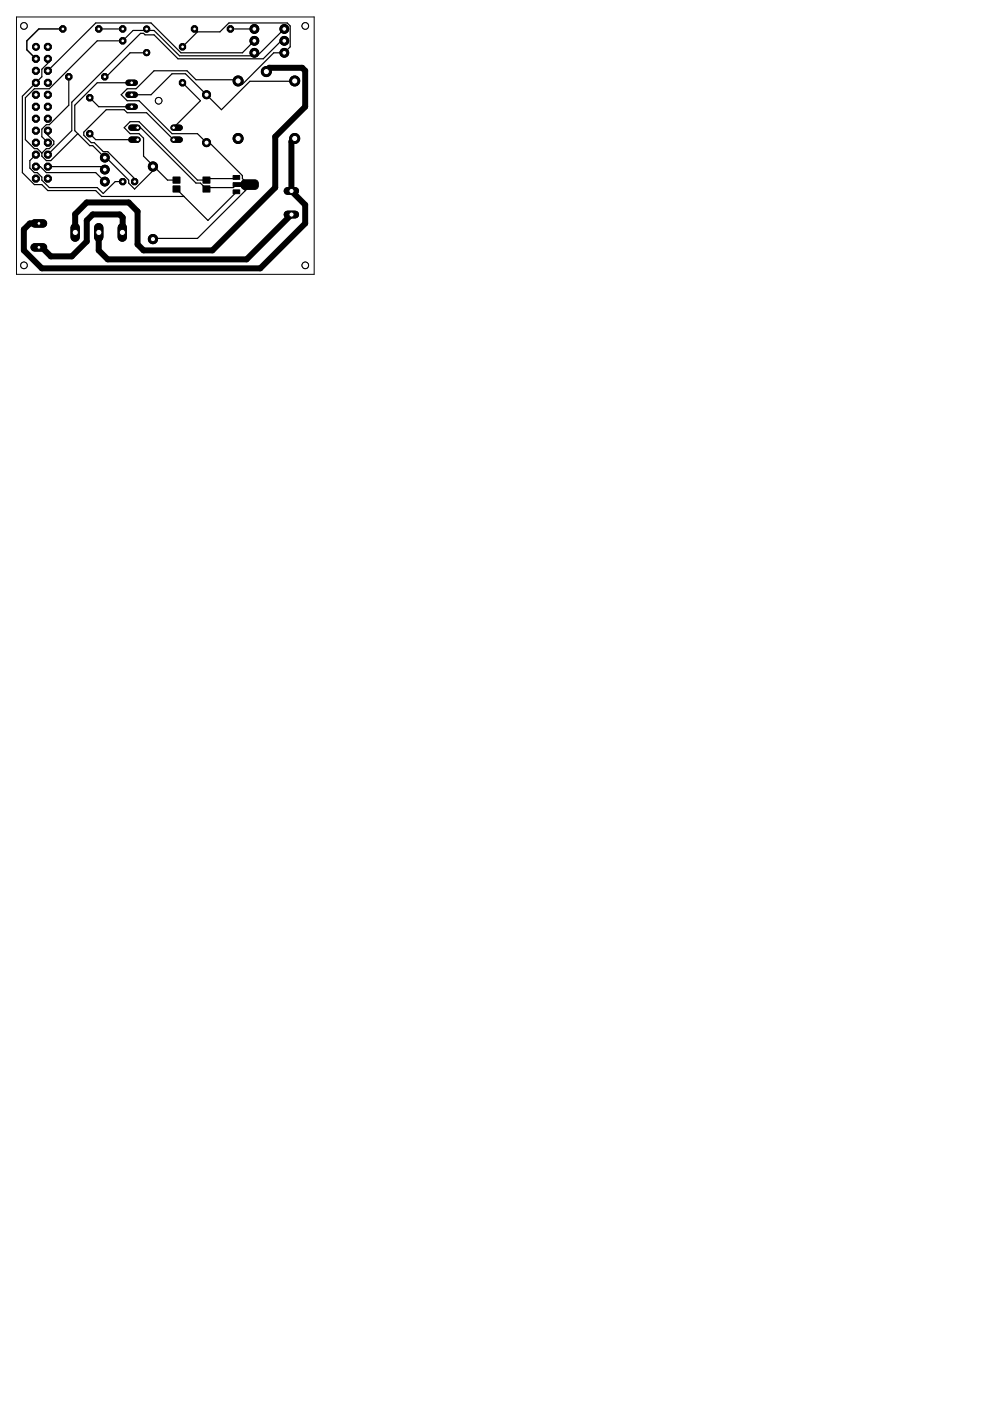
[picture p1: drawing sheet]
<svg xmlns="http://www.w3.org/2000/svg" width="210mm" height="297mm" viewBox="0 0 210 297" stroke-linecap="round" stroke-linejoin="round" font-family="sans-serif">
<path d="M15.9 48.3v2" fill="none" stroke="#000" stroke-width="2"/>
<circle cx="16" cy="49.3" r=".66" fill="#fff" stroke="#000" stroke-width=".21"/>
<path d="M20.9 48.3v2" fill="none" stroke="#000" stroke-width="2"/>
<circle cx="21" cy="49.3" r=".66" fill="#fff" stroke="#000" stroke-width=".21"/>
<path d="M25.9 48.3v2" fill="none" stroke="#000" stroke-width="2"/>
<circle cx="26" cy="49.3" r=".66" fill="#fff" stroke="#000" stroke-width=".21"/>
<path d="M7.3 52.5h1.8" fill="none" stroke="#000" stroke-width="1.8"/>
<circle cx="8.3" cy="52.5" r=".4" fill="#fff" stroke="#000" stroke-width=".21"/>
<path d="M7.3 47.4h1.8" fill="none" stroke="#000" stroke-width="1.8"/>
<circle cx="8.3" cy="47.4" r=".4" fill="#fff" stroke="#000" stroke-width=".21"/>
<circle cx="53.9" cy="6.1" r=".93" fill="#000" stroke="#000" stroke-width=".21"/>
<circle cx="53.9" cy="6.1" r=".51" fill="#fff" stroke="#000" stroke-width=".21"/>
<circle cx="53.9" cy="8.7" r=".93" fill="#000" stroke="#000" stroke-width=".21"/>
<circle cx="53.9" cy="8.7" r=".51" fill="#fff" stroke="#000" stroke-width=".21"/>
<circle cx="53.9" cy="11.2" r=".93" fill="#000" stroke="#000" stroke-width=".21"/>
<circle cx="53.9" cy="11.2" r=".51" fill="#fff" stroke="#000" stroke-width=".21"/>
<circle cx="60.3" cy="11.2" r=".93" fill="#000" stroke="#000" stroke-width=".21"/>
<circle cx="60.3" cy="11.2" r=".51" fill="#fff" stroke="#000" stroke-width=".21"/>
<circle cx="60.3" cy="8.7" r=".93" fill="#000" stroke="#000" stroke-width=".21"/>
<circle cx="60.3" cy="8.7" r=".51" fill="#fff" stroke="#000" stroke-width=".21"/>
<circle cx="60.3" cy="6.1" r=".93" fill="#000" stroke="#000" stroke-width=".21"/>
<circle cx="60.3" cy="6.1" r=".51" fill="#fff" stroke="#000" stroke-width=".21"/>
<path d="M36.8 27.1h1.3" fill="none" stroke="#000" stroke-width="1.3"/>
<circle cx="36.8" cy="27.1" r=".4" fill="#fff" stroke="#000" stroke-width=".21"/>
<path d="M36.8 29.6h1.3" fill="none" stroke="#000" stroke-width="1.3"/>
<circle cx="36.8" cy="29.6" r=".4" fill="#fff" stroke="#000" stroke-width=".21"/>
<path d="M27.9 29.6h1.3" fill="none" stroke="#000" stroke-width="1.3"/>
<circle cx="29.2" cy="29.6" r=".4" fill="#fff" stroke="#000" stroke-width=".21"/>
<path d="M27.9 27.1h1.3" fill="none" stroke="#000" stroke-width="1.3"/>
<circle cx="29.2" cy="27.1" r=".4" fill="#fff" stroke="#000" stroke-width=".21"/>
<circle cx="31.1" cy="11.2" r=".66" fill="#000" stroke="#000" stroke-width=".21"/>
<circle cx="31.1" cy="11.2" r=".4" fill="#fff" stroke="#000" stroke-width=".21"/>
<circle cx="31.1" cy="6.2" r=".66" fill="#000" stroke="#000" stroke-width=".21"/>
<circle cx="31.1" cy="6.2" r=".4" fill="#fff" stroke="#000" stroke-width=".21"/>
<circle cx="50.5" cy="17.2" r="1.06" fill="#000" stroke="#000" stroke-width=".21"/>
<circle cx="50.5" cy="17.2" r=".66" fill="#fff" stroke="#000" stroke-width=".21"/>
<circle cx="50.5" cy="29.4" r="1.06" fill="#000" stroke="#000" stroke-width=".21"/>
<circle cx="50.5" cy="29.4" r=".66" fill="#fff" stroke="#000" stroke-width=".21"/>
<circle cx="62.5" cy="17.2" r="1.06" fill="#000" stroke="#000" stroke-width=".21"/>
<circle cx="62.5" cy="17.2" r=".66" fill="#fff" stroke="#000" stroke-width=".21"/>
<circle cx="62.5" cy="29.4" r="1.06" fill="#000" stroke="#000" stroke-width=".21"/>
<circle cx="62.5" cy="29.4" r=".66" fill="#fff" stroke="#000" stroke-width=".21"/>
<circle cx="56.5" cy="15.2" r="1.06" fill="#000" stroke="#000" stroke-width=".21"/>
<circle cx="56.5" cy="15.2" r=".66" fill="#fff" stroke="#000" stroke-width=".21"/>
<path d="M61 45.5h1.6" fill="none" stroke="#000" stroke-width="1.7"/>
<circle cx="61.8" cy="45.5" r=".55" fill="#fff" stroke="#000" stroke-width=".21"/>
<path d="M61 40.5h1.6" fill="none" stroke="#000" stroke-width="1.7"/>
<circle cx="61.8" cy="40.5" r=".55" fill="#fff" stroke="#000" stroke-width=".21"/>
<circle cx="32.4" cy="50.7" r=".97" fill="#000" stroke="#000" stroke-width=".21"/>
<circle cx="32.4" cy="50.7" r=".55" fill="#fff" stroke="#000" stroke-width=".21"/>
<circle cx="32.4" cy="35.3" r=".97" fill="#000" stroke="#000" stroke-width=".21"/>
<circle cx="32.4" cy="35.3" r=".55" fill="#fff" stroke="#000" stroke-width=".21"/>
<circle cx="7.6" cy="9.9" r=".72" fill="#000" stroke="#000" stroke-width=".21"/>
<circle cx="7.6" cy="9.9" r=".47" fill="#fff" stroke="#000" stroke-width=".21"/>
<circle cx="10.1" cy="9.9" r=".78" fill="#000" stroke="#000" stroke-width=".21"/>
<circle cx="10.2" cy="9.9" r=".47" fill="#fff" stroke="#000" stroke-width=".21"/>
<circle cx="7.6" cy="12.5" r=".78" fill="#000" stroke="#000" stroke-width=".21"/>
<circle cx="7.6" cy="12.5" r=".47" fill="#fff" stroke="#000" stroke-width=".21"/>
<circle cx="10.1" cy="12.5" r=".78" fill="#000" stroke="#000" stroke-width=".21"/>
<circle cx="10.2" cy="12.5" r=".47" fill="#fff" stroke="#000" stroke-width=".21"/>
<circle cx="7.6" cy="15" r=".78" fill="#000" stroke="#000" stroke-width=".21"/>
<circle cx="7.6" cy="15" r=".47" fill="#fff" stroke="#000" stroke-width=".21"/>
<circle cx="10.1" cy="15" r=".78" fill="#000" stroke="#000" stroke-width=".21"/>
<circle cx="10.2" cy="15" r=".47" fill="#fff" stroke="#000" stroke-width=".21"/>
<circle cx="7.6" cy="17.5" r=".78" fill="#000" stroke="#000" stroke-width=".21"/>
<circle cx="7.6" cy="17.5" r=".47" fill="#fff" stroke="#000" stroke-width=".21"/>
<circle cx="10.1" cy="17.5" r=".78" fill="#000" stroke="#000" stroke-width=".21"/>
<circle cx="10.2" cy="17.5" r=".47" fill="#fff" stroke="#000" stroke-width=".21"/>
<circle cx="7.6" cy="20.1" r=".78" fill="#000" stroke="#000" stroke-width=".21"/>
<circle cx="7.6" cy="20.1" r=".47" fill="#fff" stroke="#000" stroke-width=".21"/>
<circle cx="10.1" cy="20.1" r=".78" fill="#000" stroke="#000" stroke-width=".21"/>
<circle cx="10.2" cy="20.1" r=".47" fill="#fff" stroke="#000" stroke-width=".21"/>
<circle cx="7.6" cy="22.6" r=".78" fill="#000" stroke="#000" stroke-width=".21"/>
<circle cx="7.6" cy="22.6" r=".47" fill="#fff" stroke="#000" stroke-width=".21"/>
<circle cx="10.1" cy="22.6" r=".78" fill="#000" stroke="#000" stroke-width=".21"/>
<circle cx="10.2" cy="22.6" r=".47" fill="#fff" stroke="#000" stroke-width=".21"/>
<circle cx="7.6" cy="25.2" r=".78" fill="#000" stroke="#000" stroke-width=".21"/>
<circle cx="7.6" cy="25.2" r=".47" fill="#fff" stroke="#000" stroke-width=".21"/>
<circle cx="10.1" cy="25.2" r=".78" fill="#000" stroke="#000" stroke-width=".21"/>
<circle cx="10.2" cy="25.2" r=".47" fill="#fff" stroke="#000" stroke-width=".21"/>
<circle cx="7.6" cy="27.7" r=".78" fill="#000" stroke="#000" stroke-width=".21"/>
<circle cx="7.6" cy="27.7" r=".47" fill="#fff" stroke="#000" stroke-width=".21"/>
<circle cx="10.1" cy="27.7" r=".78" fill="#000" stroke="#000" stroke-width=".21"/>
<circle cx="10.2" cy="27.7" r=".47" fill="#fff" stroke="#000" stroke-width=".21"/>
<circle cx="7.6" cy="30.2" r=".78" fill="#000" stroke="#000" stroke-width=".21"/>
<circle cx="7.6" cy="30.2" r=".47" fill="#fff" stroke="#000" stroke-width=".21"/>
<circle cx="10.1" cy="30.2" r=".78" fill="#000" stroke="#000" stroke-width=".21"/>
<circle cx="10.2" cy="30.2" r=".47" fill="#fff" stroke="#000" stroke-width=".21"/>
<circle cx="7.6" cy="32.8" r=".78" fill="#000" stroke="#000" stroke-width=".21"/>
<circle cx="7.6" cy="32.8" r=".47" fill="#fff" stroke="#000" stroke-width=".21"/>
<circle cx="10.1" cy="32.8" r=".78" fill="#000" stroke="#000" stroke-width=".21"/>
<circle cx="10.2" cy="32.8" r=".47" fill="#fff" stroke="#000" stroke-width=".21"/>
<circle cx="7.6" cy="35.3" r=".78" fill="#000" stroke="#000" stroke-width=".21"/>
<circle cx="7.6" cy="35.3" r=".47" fill="#fff" stroke="#000" stroke-width=".21"/>
<circle cx="10.1" cy="35.3" r=".78" fill="#000" stroke="#000" stroke-width=".21"/>
<circle cx="10.2" cy="35.3" r=".47" fill="#fff" stroke="#000" stroke-width=".21"/>
<circle cx="7.6" cy="37.9" r=".78" fill="#000" stroke="#000" stroke-width=".21"/>
<circle cx="7.6" cy="37.9" r=".47" fill="#fff" stroke="#000" stroke-width=".21"/>
<circle cx="10.1" cy="37.9" r=".78" fill="#000" stroke="#000" stroke-width=".21"/>
<circle cx="10.2" cy="37.9" r=".47" fill="#fff" stroke="#000" stroke-width=".21"/>
<circle cx="26" cy="6.1" r=".71" fill="#000" stroke="#000" stroke-width=".21"/>
<circle cx="26" cy="6.1" r=".4" fill="#fff" stroke="#000" stroke-width=".21"/>
<circle cx="26" cy="8.7" r=".71" fill="#000" stroke="#000" stroke-width=".21"/>
<circle cx="26" cy="8.7" r=".4" fill="#fff" stroke="#000" stroke-width=".21"/>
<circle cx="26" cy="38.5" r=".71" fill="#000" stroke="#000" stroke-width=".21"/>
<circle cx="26" cy="38.5" r=".4" fill="#fff" stroke="#000" stroke-width=".21"/>
<circle cx="28.5" cy="38.5" r=".71" fill="#000" stroke="#000" stroke-width=".21"/>
<circle cx="28.6" cy="38.5" r=".4" fill="#fff" stroke="#000" stroke-width=".21"/>
<path d="M27.2 20.1h1.4" fill="none" stroke="#000" stroke-width="1.3"/>
<circle cx="27.9" cy="20.1" r=".4" fill="#fff" stroke="#000" stroke-width=".21"/>
<path d="M27.2 17.5h1.4" fill="none" stroke="#000" stroke-width="1.3"/>
<circle cx="27.9" cy="17.5" r=".4" fill="#fff" stroke="#000" stroke-width=".21"/>
<path d="M27.2 22.6h1.4" fill="none" stroke="#000" stroke-width="1.3"/>
<circle cx="27.9" cy="22.6" r=".4" fill="#fff" stroke="#000" stroke-width=".21"/>
<circle cx="38.7" cy="9.9" r=".71" fill="#000" stroke="#000" stroke-width=".21"/>
<circle cx="38.7" cy="9.9" r=".4" fill="#fff" stroke="#000" stroke-width=".21"/>
<circle cx="38.7" cy="17.5" r=".71" fill="#000" stroke="#000" stroke-width=".21"/>
<circle cx="38.7" cy="17.5" r=".4" fill="#fff" stroke="#000" stroke-width=".21"/>
<circle cx="19" cy="28.3" r=".71" fill="#000" stroke="#000" stroke-width=".21"/>
<circle cx="19" cy="28.3" r=".4" fill="#fff" stroke="#000" stroke-width=".21"/>
<circle cx="19" cy="20.7" r=".71" fill="#000" stroke="#000" stroke-width=".21"/>
<circle cx="19" cy="20.7" r=".4" fill="#fff" stroke="#000" stroke-width=".21"/>
<circle cx="22.2" cy="16.3" r=".71" fill="#000" stroke="#000" stroke-width=".21"/>
<circle cx="22.2" cy="16.3" r=".4" fill="#fff" stroke="#000" stroke-width=".21"/>
<circle cx="14.6" cy="16.3" r=".71" fill="#000" stroke="#000" stroke-width=".21"/>
<circle cx="14.6" cy="16.3" r=".4" fill="#fff" stroke="#000" stroke-width=".21"/>
<circle cx="20.9" cy="6.1" r=".71" fill="#000" stroke="#000" stroke-width=".21"/>
<circle cx="21" cy="6.1" r=".4" fill="#fff" stroke="#000" stroke-width=".21"/>
<circle cx="13.3" cy="6.1" r=".71" fill="#000" stroke="#000" stroke-width=".21"/>
<circle cx="13.3" cy="6.1" r=".4" fill="#fff" stroke="#000" stroke-width=".21"/>
<circle cx="41.2" cy="6.1" r=".71" fill="#000" stroke="#000" stroke-width=".21"/>
<circle cx="41.3" cy="6.1" r=".4" fill="#fff" stroke="#000" stroke-width=".21"/>
<circle cx="48.9" cy="6.1" r=".71" fill="#000" stroke="#000" stroke-width=".21"/>
<circle cx="48.9" cy="6.1" r=".4" fill="#fff" stroke="#000" stroke-width=".21"/>
<circle cx="43.8" cy="20.1" r=".85" fill="#000" stroke="#000" stroke-width=".21"/>
<circle cx="43.8" cy="20.1" r=".55" fill="#fff" stroke="#000" stroke-width=".21"/>
<circle cx="43.8" cy="30.2" r=".85" fill="#000" stroke="#000" stroke-width=".21"/>
<circle cx="43.8" cy="30.2" r=".55" fill="#fff" stroke="#000" stroke-width=".21"/>
<circle cx="22.2" cy="33.4" r=".93" fill="#000" stroke="#000" stroke-width=".21"/>
<circle cx="22.2" cy="33.4" r=".51" fill="#fff" stroke="#000" stroke-width=".21"/>
<circle cx="22.2" cy="36" r=".93" fill="#000" stroke="#000" stroke-width=".21"/>
<circle cx="22.2" cy="36" r=".51" fill="#fff" stroke="#000" stroke-width=".21"/>
<circle cx="22.2" cy="38.5" r=".93" fill="#000" stroke="#000" stroke-width=".21"/>
<circle cx="22.2" cy="38.5" r=".51" fill="#fff" stroke="#000" stroke-width=".21"/>
<path d="M36.7 37.5h1.5v1.3h-1.5zM36.7 39.4h1.5v1.3h-1.5zM43 37.5h1.5v1.3h-1.5zM43 39.4h1.5v1.3h-1.5zM49.4 37.2h1.4v.8h-1.4zM49.4 38.7h1.9v.8h-1.9zM49.4 40.3h1.4v.8h-1.4z" fill="#000" stroke="#000" stroke-width=".21"/>
<path d="M51.4 38.3l.5-.2h2.1a1.05 1.05 0 0 1 .8 1 1.05 1.05 0 0 1-.8 1.1h-2.1a1.06 1.06 0 0 1-.5-1.9z" fill-rule="evenodd" fill="#000" stroke="#000" stroke-width=".21"/>
<g fill="none" stroke="#000" stroke-width=".25">
<path d="M10.1 12.5v.9l-1.2 1.3v1.6l-4.2 4.1v16.2l2.6 2.5h1.6l1.2 1.3h10.2l1.3 1.3h17.4M14.6 16.3v6l-4.1 4.1h-.7l-.9 1v1.6l1.2 1.2M20.9 6.1h5.1M27.9 17.5h-7.3l-4.7 4.8v5.4l3.1 3.2h.7l2.5 2.5h.3l4.8 4.8v.6l1.2 1.3 4.5-4.5-.6-.3M31.1 6.2v.3M31.1 11.2h-3.5l-5.1 5.1h-.3M38.7 17.5l3.8 3.9-5.7 5.7M41.2 6.1l.7 .7M41.9 6.8h4.7l1.9-1.9h12.4l.6 .6v4.4l-1.2 1.3h-2.3l-6.6 6.7-.6-.7h-.3l-.1-.3h-8.8l-2-1.9h-6.9l-3.8 3.8h-1.9l-1.3 1.3 1.3 1.3h2.5l7 6.9h5.4l1.9 1.9h.6l7 7v.7l1.6 1.6-11.1 11h-9.2l-.3 .2M41.9 6.8l-3.2 3.1M48.9 6.1h5M53.9 11.2l.6 .6"/>
<path d="M53.9 8.7l-2.5 2.5h-13l-6.4-6.3h-11.7l-10.2 10.1M54.5 11.8h-16.4l-5.4-5.3h-4.5l-2.2 2.2h-5.4l-10.1 10.1h-3.2l-1.9 1.9v8.9l1.9 1.9h.6l1 1M60.3 6.1l-5.8 5.7M60.3 8.7l-.4-.4-4.1 4.2h-18.1l-5-5.1h-1.9l-.4-.3h-.6l-14.6 14.6v6l-5.1 5.1M62.5 17.2h-9.5l-6.1 6.1-7.6-7.7h-2.8l-4.5 4.5h-4.1M7.6 32.8l-1.3 1.3v1.5l1 1h.6l1 .9v.7l1.6 1.6h10.1l1.3 1.2 2.5-2.5h1.6M7.6 35.3h1l1.2 1.3h10.5l1.9 1.9M10.1 27.7v1l1.3 1.2v.7l-.9 .9h-.7l-.9 1M10.1 35.3h11.5l.6 .7M16.5 28.3l-5.7 5.8h-1l-.9-1v-.6M19 28.3l1.3 1.3h8.9M19 20.7l1.9 1.9h7"/>
<path d="M29.2 27.1h.6l11.8 11.7h.9l1.3 1.3v-.3h5.7l.6-.7h.7l1.2 1.3M32.4 35.3h.3l2.8 2.9h1.9M32.4 35.3l-.1-.3-1.9-1.9v-3.8l-.9-1h-1.9l-1.3-1.2 1.3-1.3h1.9l12.4 12.4h1.9M36.8 29.6l-5.7-5.7h-4.1l-.7-.6h-3.8l-4.7 4.7v.7l1.5 1.5h.7l1.9 2h.9l5.7 5.7v.6M43.8 38.2h.1M50.1 37.6v.3h-6l-.3 .3M52.7 39.1h.3M37.4 40.1h.1M37.4 40.1l1.6 1.6M50.1 40.7l-6 6-5.1-5"/>
</g>
<path d="M13.3 6.1h-5.1l-2.5 2.6v1.9l1.9 1.9" fill="none" stroke="#000" stroke-width=".32"/>
<path d="M56.5 15.2l.6-.8h7l.6 .6v7.6l-6.3 6.4v10.8l-13.4 13.3h-14.6l-1.2-1.3v-7l-1.9-1.9h-8.9l-2.5 2.5v3.9M62.5 29.4l-.7 .6v10.5l2.9 2.9v4l-9.5 9.5h-46.3l-3.8-3.8v-4.5l1.2-1.2h1.9M25.9 49.3l.1-3.2-.6-.6h-5.7l-1.3 1.2v4.5l-3.2 3.2h-4.4l-1.9-1.9h-.7M61.8 45.5l-9.5 9.5h-29.5l-1.9-1.9v-3.8" fill="none" stroke="#000" stroke-width="1.3"/>
<path d="M15.9 48.3v2" fill="none" stroke="#000" stroke-width="2"/>
<circle cx="16" cy="49.3" r=".66" fill="#fff" stroke="#000" stroke-width=".21"/>
<path d="M20.9 48.3v2" fill="none" stroke="#000" stroke-width="2"/>
<circle cx="21" cy="49.3" r=".66" fill="#fff" stroke="#000" stroke-width=".21"/>
<path d="M25.9 48.3v2" fill="none" stroke="#000" stroke-width="2"/>
<circle cx="26" cy="49.3" r=".66" fill="#fff" stroke="#000" stroke-width=".21"/>
<path d="M7.3 52.5h1.8" fill="none" stroke="#000" stroke-width="1.8"/>
<circle cx="8.3" cy="52.5" r=".4" fill="#fff" stroke="#000" stroke-width=".21"/>
<path d="M7.3 47.4h1.8" fill="none" stroke="#000" stroke-width="1.8"/>
<circle cx="8.3" cy="47.4" r=".4" fill="#fff" stroke="#000" stroke-width=".21"/>
<circle cx="53.9" cy="6.1" r=".93" fill="#000" stroke="#000" stroke-width=".21"/>
<circle cx="53.9" cy="6.1" r=".51" fill="#fff" stroke="#000" stroke-width=".21"/>
<circle cx="53.9" cy="8.7" r=".93" fill="#000" stroke="#000" stroke-width=".21"/>
<circle cx="53.9" cy="8.7" r=".51" fill="#fff" stroke="#000" stroke-width=".21"/>
<circle cx="53.9" cy="11.2" r=".93" fill="#000" stroke="#000" stroke-width=".21"/>
<circle cx="53.9" cy="11.2" r=".51" fill="#fff" stroke="#000" stroke-width=".21"/>
<circle cx="60.3" cy="11.2" r=".93" fill="#000" stroke="#000" stroke-width=".21"/>
<circle cx="60.3" cy="11.2" r=".51" fill="#fff" stroke="#000" stroke-width=".21"/>
<circle cx="60.3" cy="8.7" r=".93" fill="#000" stroke="#000" stroke-width=".21"/>
<circle cx="60.3" cy="8.7" r=".51" fill="#fff" stroke="#000" stroke-width=".21"/>
<circle cx="60.3" cy="6.1" r=".93" fill="#000" stroke="#000" stroke-width=".21"/>
<circle cx="60.3" cy="6.1" r=".51" fill="#fff" stroke="#000" stroke-width=".21"/>
<path d="M36.8 27.1h1.3" fill="none" stroke="#000" stroke-width="1.3"/>
<circle cx="36.8" cy="27.1" r=".4" fill="#fff" stroke="#000" stroke-width=".21"/>
<path d="M36.8 29.6h1.3" fill="none" stroke="#000" stroke-width="1.3"/>
<circle cx="36.8" cy="29.6" r=".4" fill="#fff" stroke="#000" stroke-width=".21"/>
<path d="M27.9 29.6h1.3" fill="none" stroke="#000" stroke-width="1.3"/>
<circle cx="29.2" cy="29.6" r=".4" fill="#fff" stroke="#000" stroke-width=".21"/>
<path d="M27.9 27.1h1.3" fill="none" stroke="#000" stroke-width="1.3"/>
<circle cx="29.2" cy="27.1" r=".4" fill="#fff" stroke="#000" stroke-width=".21"/>
<circle cx="31.1" cy="11.2" r=".66" fill="#000" stroke="#000" stroke-width=".21"/>
<circle cx="31.1" cy="11.2" r=".4" fill="#fff" stroke="#000" stroke-width=".21"/>
<circle cx="31.1" cy="6.2" r=".66" fill="#000" stroke="#000" stroke-width=".21"/>
<circle cx="31.1" cy="6.2" r=".4" fill="#fff" stroke="#000" stroke-width=".21"/>
<circle cx="50.5" cy="17.2" r="1.06" fill="#000" stroke="#000" stroke-width=".21"/>
<circle cx="50.5" cy="17.2" r=".66" fill="#fff" stroke="#000" stroke-width=".21"/>
<circle cx="50.5" cy="29.4" r="1.06" fill="#000" stroke="#000" stroke-width=".21"/>
<circle cx="50.5" cy="29.4" r=".66" fill="#fff" stroke="#000" stroke-width=".21"/>
<circle cx="62.5" cy="17.2" r="1.06" fill="#000" stroke="#000" stroke-width=".21"/>
<circle cx="62.5" cy="17.2" r=".66" fill="#fff" stroke="#000" stroke-width=".21"/>
<circle cx="62.5" cy="29.4" r="1.06" fill="#000" stroke="#000" stroke-width=".21"/>
<circle cx="62.5" cy="29.4" r=".66" fill="#fff" stroke="#000" stroke-width=".21"/>
<circle cx="56.5" cy="15.2" r="1.06" fill="#000" stroke="#000" stroke-width=".21"/>
<circle cx="56.5" cy="15.2" r=".66" fill="#fff" stroke="#000" stroke-width=".21"/>
<path d="M61 45.5h1.6" fill="none" stroke="#000" stroke-width="1.7"/>
<circle cx="61.8" cy="45.5" r=".55" fill="#fff" stroke="#000" stroke-width=".21"/>
<path d="M61 40.5h1.6" fill="none" stroke="#000" stroke-width="1.7"/>
<circle cx="61.8" cy="40.5" r=".55" fill="#fff" stroke="#000" stroke-width=".21"/>
<circle cx="32.4" cy="50.7" r=".97" fill="#000" stroke="#000" stroke-width=".21"/>
<circle cx="32.4" cy="50.7" r=".55" fill="#fff" stroke="#000" stroke-width=".21"/>
<circle cx="32.4" cy="35.3" r=".97" fill="#000" stroke="#000" stroke-width=".21"/>
<circle cx="32.4" cy="35.3" r=".55" fill="#fff" stroke="#000" stroke-width=".21"/>
<circle cx="7.6" cy="9.9" r=".72" fill="#000" stroke="#000" stroke-width=".21"/>
<circle cx="7.6" cy="9.9" r=".47" fill="#fff" stroke="#000" stroke-width=".21"/>
<circle cx="10.1" cy="9.9" r=".78" fill="#000" stroke="#000" stroke-width=".21"/>
<circle cx="10.2" cy="9.9" r=".47" fill="#fff" stroke="#000" stroke-width=".21"/>
<circle cx="7.6" cy="12.5" r=".78" fill="#000" stroke="#000" stroke-width=".21"/>
<circle cx="7.6" cy="12.5" r=".47" fill="#fff" stroke="#000" stroke-width=".21"/>
<circle cx="10.1" cy="12.5" r=".78" fill="#000" stroke="#000" stroke-width=".21"/>
<circle cx="10.2" cy="12.5" r=".47" fill="#fff" stroke="#000" stroke-width=".21"/>
<circle cx="7.6" cy="15" r=".78" fill="#000" stroke="#000" stroke-width=".21"/>
<circle cx="7.6" cy="15" r=".47" fill="#fff" stroke="#000" stroke-width=".21"/>
<circle cx="10.1" cy="15" r=".78" fill="#000" stroke="#000" stroke-width=".21"/>
<circle cx="10.2" cy="15" r=".47" fill="#fff" stroke="#000" stroke-width=".21"/>
<circle cx="7.6" cy="17.5" r=".78" fill="#000" stroke="#000" stroke-width=".21"/>
<circle cx="7.6" cy="17.5" r=".47" fill="#fff" stroke="#000" stroke-width=".21"/>
<circle cx="10.1" cy="17.5" r=".78" fill="#000" stroke="#000" stroke-width=".21"/>
<circle cx="10.2" cy="17.5" r=".47" fill="#fff" stroke="#000" stroke-width=".21"/>
<circle cx="7.6" cy="20.1" r=".78" fill="#000" stroke="#000" stroke-width=".21"/>
<circle cx="7.6" cy="20.1" r=".47" fill="#fff" stroke="#000" stroke-width=".21"/>
<circle cx="10.1" cy="20.1" r=".78" fill="#000" stroke="#000" stroke-width=".21"/>
<circle cx="10.2" cy="20.1" r=".47" fill="#fff" stroke="#000" stroke-width=".21"/>
<circle cx="7.6" cy="22.6" r=".78" fill="#000" stroke="#000" stroke-width=".21"/>
<circle cx="7.6" cy="22.6" r=".47" fill="#fff" stroke="#000" stroke-width=".21"/>
<circle cx="10.1" cy="22.6" r=".78" fill="#000" stroke="#000" stroke-width=".21"/>
<circle cx="10.2" cy="22.6" r=".47" fill="#fff" stroke="#000" stroke-width=".21"/>
<circle cx="7.6" cy="25.2" r=".78" fill="#000" stroke="#000" stroke-width=".21"/>
<circle cx="7.6" cy="25.2" r=".47" fill="#fff" stroke="#000" stroke-width=".21"/>
<circle cx="10.1" cy="25.2" r=".78" fill="#000" stroke="#000" stroke-width=".21"/>
<circle cx="10.2" cy="25.2" r=".47" fill="#fff" stroke="#000" stroke-width=".21"/>
<circle cx="7.6" cy="27.7" r=".78" fill="#000" stroke="#000" stroke-width=".21"/>
<circle cx="7.6" cy="27.7" r=".47" fill="#fff" stroke="#000" stroke-width=".21"/>
<circle cx="10.1" cy="27.7" r=".78" fill="#000" stroke="#000" stroke-width=".21"/>
<circle cx="10.2" cy="27.7" r=".47" fill="#fff" stroke="#000" stroke-width=".21"/>
<circle cx="7.6" cy="30.2" r=".78" fill="#000" stroke="#000" stroke-width=".21"/>
<circle cx="7.6" cy="30.2" r=".47" fill="#fff" stroke="#000" stroke-width=".21"/>
<circle cx="10.1" cy="30.2" r=".78" fill="#000" stroke="#000" stroke-width=".21"/>
<circle cx="10.2" cy="30.2" r=".47" fill="#fff" stroke="#000" stroke-width=".21"/>
<circle cx="7.6" cy="32.8" r=".78" fill="#000" stroke="#000" stroke-width=".21"/>
<circle cx="7.6" cy="32.8" r=".47" fill="#fff" stroke="#000" stroke-width=".21"/>
<circle cx="10.1" cy="32.8" r=".78" fill="#000" stroke="#000" stroke-width=".21"/>
<circle cx="10.2" cy="32.8" r=".47" fill="#fff" stroke="#000" stroke-width=".21"/>
<circle cx="7.6" cy="35.3" r=".78" fill="#000" stroke="#000" stroke-width=".21"/>
<circle cx="7.6" cy="35.3" r=".47" fill="#fff" stroke="#000" stroke-width=".21"/>
<circle cx="10.1" cy="35.3" r=".78" fill="#000" stroke="#000" stroke-width=".21"/>
<circle cx="10.2" cy="35.3" r=".47" fill="#fff" stroke="#000" stroke-width=".21"/>
<circle cx="7.6" cy="37.9" r=".78" fill="#000" stroke="#000" stroke-width=".21"/>
<circle cx="7.6" cy="37.9" r=".47" fill="#fff" stroke="#000" stroke-width=".21"/>
<circle cx="10.1" cy="37.9" r=".78" fill="#000" stroke="#000" stroke-width=".21"/>
<circle cx="10.2" cy="37.9" r=".47" fill="#fff" stroke="#000" stroke-width=".21"/>
<circle cx="26" cy="6.1" r=".71" fill="#000" stroke="#000" stroke-width=".21"/>
<circle cx="26" cy="6.1" r=".4" fill="#fff" stroke="#000" stroke-width=".21"/>
<circle cx="26" cy="8.7" r=".71" fill="#000" stroke="#000" stroke-width=".21"/>
<circle cx="26" cy="8.7" r=".4" fill="#fff" stroke="#000" stroke-width=".21"/>
<circle cx="26" cy="38.5" r=".71" fill="#000" stroke="#000" stroke-width=".21"/>
<circle cx="26" cy="38.5" r=".4" fill="#fff" stroke="#000" stroke-width=".21"/>
<circle cx="28.5" cy="38.5" r=".71" fill="#000" stroke="#000" stroke-width=".21"/>
<circle cx="28.6" cy="38.5" r=".4" fill="#fff" stroke="#000" stroke-width=".21"/>
<path d="M27.2 20.1h1.4" fill="none" stroke="#000" stroke-width="1.3"/>
<circle cx="27.9" cy="20.1" r=".4" fill="#fff" stroke="#000" stroke-width=".21"/>
<path d="M27.2 17.5h1.4" fill="none" stroke="#000" stroke-width="1.3"/>
<circle cx="27.9" cy="17.5" r=".4" fill="#fff" stroke="#000" stroke-width=".21"/>
<path d="M27.2 22.6h1.4" fill="none" stroke="#000" stroke-width="1.3"/>
<circle cx="27.9" cy="22.6" r=".4" fill="#fff" stroke="#000" stroke-width=".21"/>
<circle cx="38.7" cy="9.9" r=".71" fill="#000" stroke="#000" stroke-width=".21"/>
<circle cx="38.7" cy="9.9" r=".4" fill="#fff" stroke="#000" stroke-width=".21"/>
<circle cx="38.7" cy="17.5" r=".71" fill="#000" stroke="#000" stroke-width=".21"/>
<circle cx="38.7" cy="17.5" r=".4" fill="#fff" stroke="#000" stroke-width=".21"/>
<circle cx="19" cy="28.3" r=".71" fill="#000" stroke="#000" stroke-width=".21"/>
<circle cx="19" cy="28.3" r=".4" fill="#fff" stroke="#000" stroke-width=".21"/>
<circle cx="19" cy="20.7" r=".71" fill="#000" stroke="#000" stroke-width=".21"/>
<circle cx="19" cy="20.7" r=".4" fill="#fff" stroke="#000" stroke-width=".21"/>
<circle cx="22.2" cy="16.3" r=".71" fill="#000" stroke="#000" stroke-width=".21"/>
<circle cx="22.2" cy="16.3" r=".4" fill="#fff" stroke="#000" stroke-width=".21"/>
<circle cx="14.6" cy="16.3" r=".71" fill="#000" stroke="#000" stroke-width=".21"/>
<circle cx="14.6" cy="16.3" r=".4" fill="#fff" stroke="#000" stroke-width=".21"/>
<circle cx="20.9" cy="6.1" r=".71" fill="#000" stroke="#000" stroke-width=".21"/>
<circle cx="21" cy="6.1" r=".4" fill="#fff" stroke="#000" stroke-width=".21"/>
<circle cx="13.3" cy="6.1" r=".71" fill="#000" stroke="#000" stroke-width=".21"/>
<circle cx="13.3" cy="6.1" r=".4" fill="#fff" stroke="#000" stroke-width=".21"/>
<circle cx="41.2" cy="6.1" r=".71" fill="#000" stroke="#000" stroke-width=".21"/>
<circle cx="41.3" cy="6.1" r=".4" fill="#fff" stroke="#000" stroke-width=".21"/>
<circle cx="48.9" cy="6.1" r=".71" fill="#000" stroke="#000" stroke-width=".21"/>
<circle cx="48.9" cy="6.1" r=".4" fill="#fff" stroke="#000" stroke-width=".21"/>
<circle cx="43.8" cy="20.1" r=".85" fill="#000" stroke="#000" stroke-width=".21"/>
<circle cx="43.8" cy="20.1" r=".55" fill="#fff" stroke="#000" stroke-width=".21"/>
<circle cx="43.8" cy="30.2" r=".85" fill="#000" stroke="#000" stroke-width=".21"/>
<circle cx="43.8" cy="30.2" r=".55" fill="#fff" stroke="#000" stroke-width=".21"/>
<circle cx="22.2" cy="33.4" r=".93" fill="#000" stroke="#000" stroke-width=".21"/>
<circle cx="22.2" cy="33.4" r=".51" fill="#fff" stroke="#000" stroke-width=".21"/>
<circle cx="22.2" cy="36" r=".93" fill="#000" stroke="#000" stroke-width=".21"/>
<circle cx="22.2" cy="36" r=".51" fill="#fff" stroke="#000" stroke-width=".21"/>
<circle cx="22.2" cy="38.5" r=".93" fill="#000" stroke="#000" stroke-width=".21"/>
<circle cx="22.2" cy="38.5" r=".51" fill="#fff" stroke="#000" stroke-width=".21"/>
<g fill="none" stroke="#000" stroke-width=".21">
<path d="M3.5 3.6h63.1v54.6h-63.1z"/>
<circle cx="64.7" cy="5.5" r=".7"/>
</g>
<circle cx="64.7" cy="5.5" r=".7" fill="#fff" stroke="#000" stroke-width=".21"/>
<circle cx="64.7" cy="56.3" r=".7" fill="none" stroke="#000" stroke-width=".21"/>
<circle cx="64.7" cy="56.3" r=".7" fill="#fff" stroke="#000" stroke-width=".21"/>
<circle cx="5.1" cy="56.3" r=".7" fill="none" stroke="#000" stroke-width=".21"/>
<circle cx="5.1" cy="56.3" r=".7" fill="#fff" stroke="#000" stroke-width=".21"/>
<circle cx="5.1" cy="5.5" r=".7" fill="none" stroke="#000" stroke-width=".21"/>
<circle cx="5.1" cy="5.5" r=".7" fill="#fff" stroke="#000" stroke-width=".21"/>
<circle cx="33.6" cy="21.4" r=".7" fill="none" stroke="#000" stroke-width=".21"/>
<circle cx="33.6" cy="21.4" r=".7" fill="#fff" stroke="#000" stroke-width=".21"/>
</svg>
